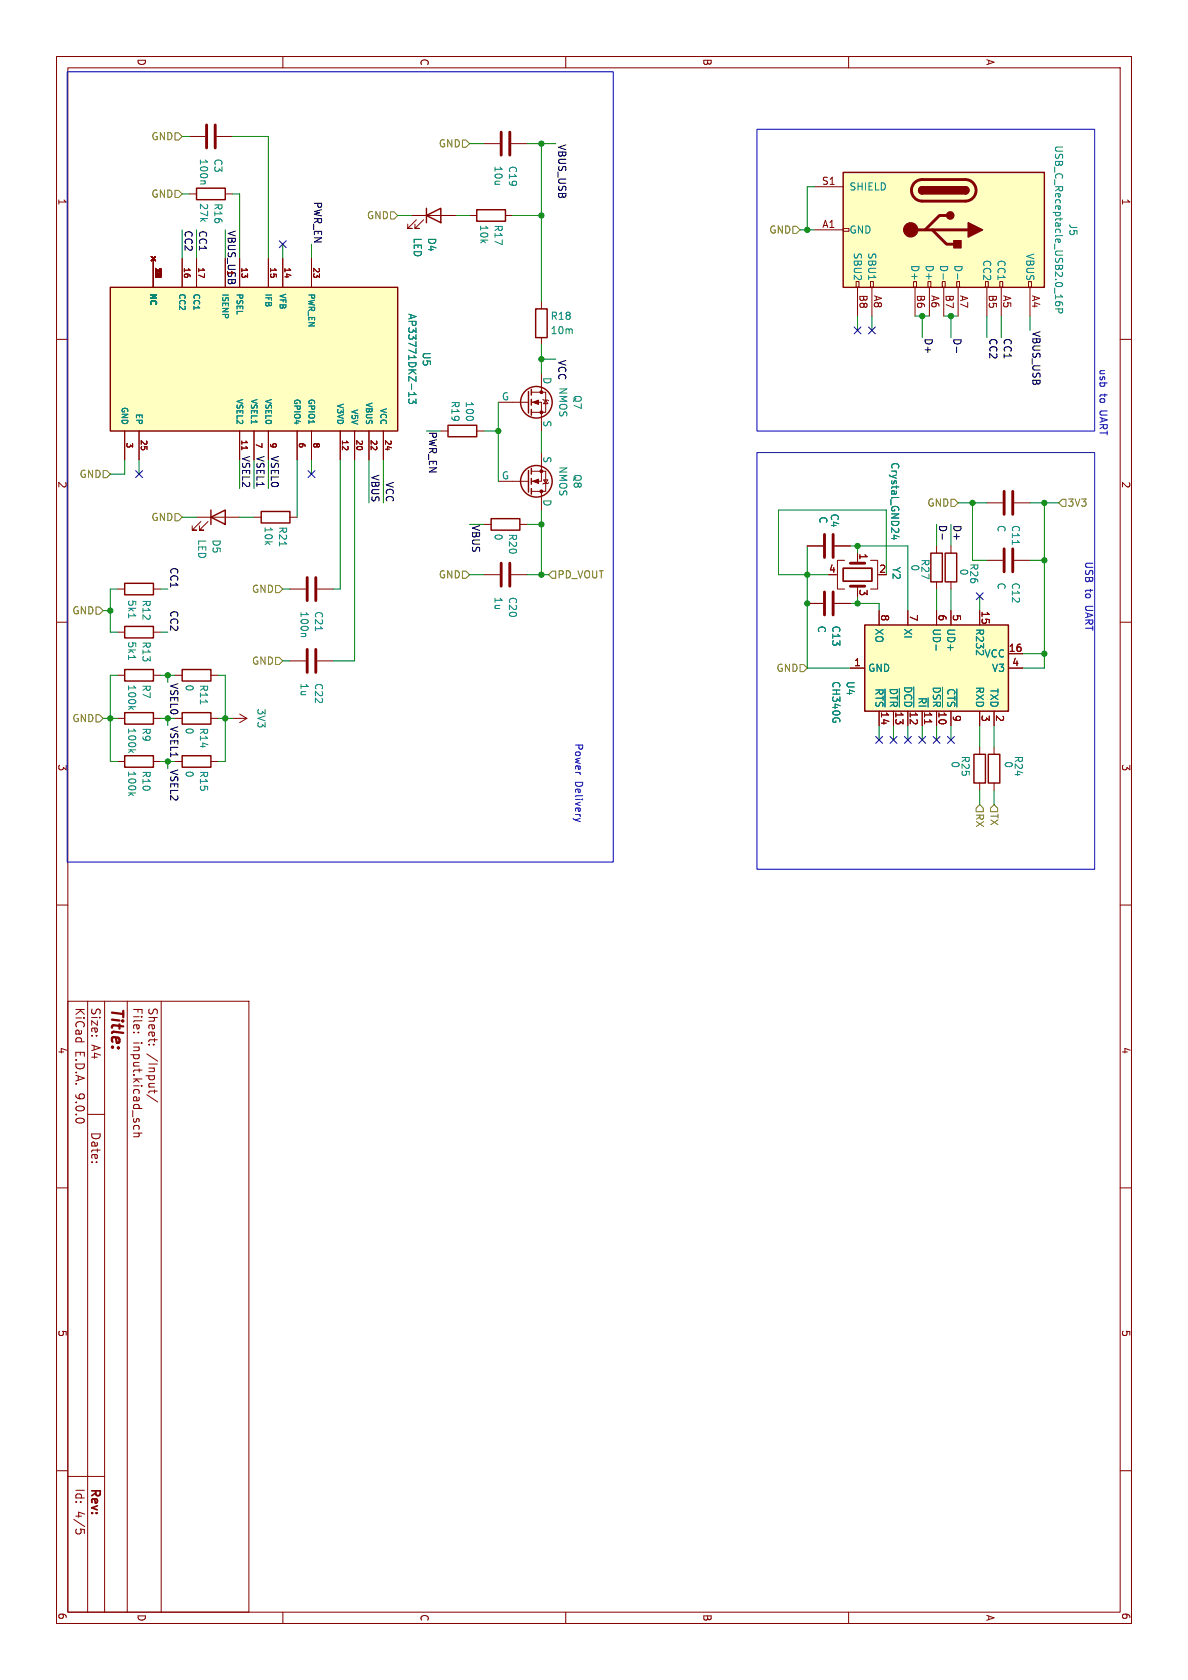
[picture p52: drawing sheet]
<svg xmlns="http://www.w3.org/2000/svg" width="210mm" height="297mm" viewBox="0 0 210 297" stroke-linecap="round" stroke-linejoin="round" font-family="sans-serif">
<defs><g id="words">
<text font-size="2.8" fill="#840000" x="19.1" y="178" transform="rotate(90 19.1 178)">Title:</text>
<g font-size="2.1" fill="#840000">
<text x="13.1" y="178" transform="rotate(90 13.1 178)">KiCad</text>
<text x="15.9" y="178" transform="rotate(90 15.9 178)">Size:</text>
<text x="23.3" y="178" transform="rotate(90 23.3 178)">File:</text>
<text x="26" y="178" transform="rotate(90 26 178)">Sheet:</text>
<text x="13.1" y="185.7" transform="rotate(90 13.1 185.7)">E.D.A.</text>
<text x="15.9" y="184.7" transform="rotate(90 15.9 184.7)">A4</text>
<text x="23.3" y="184.1" transform="rotate(90 23.3 184.1)">input.kicad_sch</text>
<text x="26" y="186.2" transform="rotate(90 26 186.2)">/Input/</text>
<text x="13.1" y="193.3" transform="rotate(90 13.1 193.3)">9.0.0</text>
<text x="15.9" y="200" transform="rotate(90 15.9 200)">Date:</text>
<text x="13.1" y="263" transform="rotate(90 13.1 263)">Id:</text>
<text x="15.7" y="263" transform="rotate(90 15.7 263)">Rev:</text>
<text x="13.1" y="267.1" transform="rotate(90 13.1 267.1)">4/5</text>
</g>
<g font-size="1.8" fill="#840000">
<text x="24.1" y="10.2" transform="rotate(90 24.1 10.2)">D</text>
<text x="74.1" y="10.2" transform="rotate(90 74.1 10.2)">C</text>
<text x="124.1" y="10.2" transform="rotate(90 124.1 10.2)">B</text>
<text x="174.1" y="10.3" transform="rotate(90 174.1 10.3)">A</text>
<text x="10.1" y="35" transform="rotate(90 10.1 35)">1</text>
<text x="145.2" y="32.8">S1</text>
<text x="198.1" y="35" transform="rotate(90 198.1 35)">1</text>
<text x="145.3" y="40.4">A1</text>
<text x="151.8" y="52" transform="rotate(90 151.8 52)">B8</text>
<text x="154.4" y="52.1" transform="rotate(90 154.4 52.1)">A8</text>
<text x="162" y="52" transform="rotate(90 162 52)">B6</text>
<text x="164.5" y="52.1" transform="rotate(90 164.5 52.1)">A6</text>
<text x="167.1" y="52" transform="rotate(90 167.1 52)">B7</text>
<text x="169.6" y="52.1" transform="rotate(90 169.6 52.1)">A7</text>
<text x="174.7" y="52" transform="rotate(90 174.7 52)">B5</text>
<text x="177.2" y="52.1" transform="rotate(90 177.2 52.1)">A5</text>
<text x="182.3" y="52.1" transform="rotate(90 182.3 52.1)">A4</text>
<text x="10.1" y="85" transform="rotate(90 10.1 85)">2</text>
<text x="198.1" y="85" transform="rotate(90 198.1 85)">2</text>
<text x="146.4" y="101.3">4</text>
<text x="151.8" y="97.7" transform="rotate(90 151.8 97.7)">1</text>
<text x="155.3" y="101.3">2</text>
<text x="151.8" y="104.1" transform="rotate(90 151.8 104.1)">3</text>
<text x="173.4" y="107.9" transform="rotate(90 173.4 107.9)">15</text>
<text x="155.7" y="108.5" transform="rotate(90 155.7 108.5)">8</text>
<text x="160.7" y="108.5" transform="rotate(90 160.7 108.5)">7</text>
<text x="165.8" y="108.5" transform="rotate(90 165.8 108.5)">6</text>
<text x="168.4" y="108.5" transform="rotate(90 168.4 108.5)">5</text>
<text x="150.9" y="117.9">1</text>
<text x="178.2" y="115.3">16</text>
<text x="178.8" y="117.9">4</text>
<text x="155.7" y="125.7" transform="rotate(90 155.7 125.7)">14</text>
<text x="158.2" y="125.7" transform="rotate(90 158.2 125.7)">13</text>
<text x="160.7" y="125.7" transform="rotate(90 160.7 125.7)">12</text>
<text x="163.3" y="125.7" transform="rotate(90 163.3 125.7)">11</text>
<text x="165.8" y="125.7" transform="rotate(90 165.8 125.7)">10</text>
<text x="168.4" y="126.3" transform="rotate(90 168.4 126.3)">9</text>
<text x="173.4" y="126.3" transform="rotate(90 173.4 126.3)">3</text>
<text x="176" y="126.3" transform="rotate(90 176 126.3)">2</text>
<text x="10.1" y="135" transform="rotate(90 10.1 135)">3</text>
<text x="198.1" y="135" transform="rotate(90 198.1 135)">3</text>
<text x="10.1" y="185" transform="rotate(90 10.1 185)">4</text>
<text x="198.1" y="185" transform="rotate(90 198.1 185)">4</text>
<text x="10.1" y="235" transform="rotate(90 10.1 235)">5</text>
<text x="198.1" y="235" transform="rotate(90 198.1 235)">5</text>
<text x="10.1" y="285" transform="rotate(90 10.1 285)">6</text>
<text x="24.1" y="285.3" transform="rotate(90 24.1 285.3)">D</text>
<text x="74.1" y="285.3" transform="rotate(90 74.1 285.3)">C</text>
<text x="124.1" y="285.3" transform="rotate(90 124.1 285.3)">B</text>
<text x="174.1" y="285.4" transform="rotate(90 174.1 285.4)">A</text>
<text x="198.1" y="285" transform="rotate(90 198.1 285)">6</text>
</g>
<g font-size="1.8" fill="#848400">
<text x="26.7" y="25">GND</text>
<text x="77.5" y="26.3">GND</text>
<text x="26.7" y="35.1">GND</text>
<text x="64.8" y="39">GND</text>
<text x="135.9" y="41.5">GND</text>
<text x="14" y="84.7">GND</text>
<text x="163.8" y="89.8">GND</text>
<text x="188.6" y="89.8">3V3</text>
<text x="26.7" y="92.3">GND</text>
<text x="44.4" y="105">GND</text>
<text x="77.5" y="102.5">GND</text>
<text x="98.4" y="102.5">PD_VOUT</text>
<text x="12.7" y="108.8">GND</text>
<text x="44.4" y="117.7">GND</text>
<text x="137.2" y="119">GND</text>
<text x="12.7" y="127.9">GND</text>
<text x="172.3" y="143.7" transform="rotate(90 172.3 143.7)">RX</text>
<text x="174.9" y="143.7" transform="rotate(90 174.9 143.7)">TX</text>
</g>
<g font-size="1.8" fill="#008484">
<text x="35.1" y="27.9" transform="rotate(90 35.1 27.9)">100n</text>
<text x="37.7" y="27.9" transform="rotate(90 37.7 27.9)">C3</text>
<text x="87.2" y="29.2" transform="rotate(90 87.2 29.2)">10u</text>
<text x="89.8" y="29.2" transform="rotate(90 89.8 29.2)">C19</text>
<text x="186.3" y="25.6" transform="rotate(90 186.3 25.6)">USB_C_Receptacle_USB2.0_16P</text>
<text x="35.1" y="35.8" transform="rotate(90 35.1 35.8)">27k</text>
<text x="37.7" y="35.8" transform="rotate(90 37.7 35.8)">R16</text>
<text x="150.1" y="33.9">SHIELD</text>
<text x="72.9" y="41.9" transform="rotate(90 72.9 41.9)">LED</text>
<text x="75.5" y="41.9" transform="rotate(90 75.5 41.9)">D4</text>
<text x="84.7" y="39.6" transform="rotate(90 84.7 39.6)">10k</text>
<text x="87.2" y="39.6" transform="rotate(90 87.2 39.6)">R17</text>
<text x="150.1" y="41.5">GND</text>
<text x="188.8" y="39.4" transform="rotate(90 188.8 39.4)">J5</text>
<text x="150.7" y="44.6" transform="rotate(90 150.7 44.6)">SBU2</text>
<text x="153.3" y="44.6" transform="rotate(90 153.3 44.6)">SBU1</text>
<text x="160.9" y="46.7" transform="rotate(90 160.9 46.7)">D+</text>
<text x="163.4" y="46.7" transform="rotate(90 163.4 46.7)">D+</text>
<text x="166" y="46.7" transform="rotate(90 166 46.7)">D-</text>
<text x="168.5" y="46.7" transform="rotate(90 168.5 46.7)">D-</text>
<text x="173.6" y="45.8" transform="rotate(90 173.6 45.8)">CC2</text>
<text x="176.1" y="45.8" transform="rotate(90 176.1 45.8)">CC1</text>
<text x="181.2" y="44.7" transform="rotate(90 181.2 44.7)">VBUS</text>
<text x="72" y="55.3" transform="rotate(90 72 55.3)">AP33771DKZ-13</text>
<text x="97.2" y="56.7">R18</text>
<text x="97.2" y="59.3">10m</text>
<text x="74.5" y="62.1" transform="rotate(90 74.5 62.1)">U5</text>
<text x="79.6" y="70.8" transform="rotate(90 79.6 70.8)">R19</text>
<text x="82.1" y="70.8" transform="rotate(90 82.1 70.8)">100</text>
<text x="88.6" y="70.9">G</text>
<text x="96" y="66.6" transform="rotate(90 96 66.6)">D</text>
<text x="101.2" y="69.7" transform="rotate(90 101.2 69.7)">Q7</text>
<text x="96" y="74.2" transform="rotate(90 96 74.2)">S</text>
<text x="96" y="80.6" transform="rotate(90 96 80.6)">S</text>
<text x="98.7" y="82.3" transform="rotate(90 98.7 82.3)">NMOS</text>
<text x="101.2" y="83.7" transform="rotate(90 101.2 83.7)">Q8</text>
<text x="157.3" y="81.6" transform="rotate(90 157.3 81.6)">Crystal_GND24</text>
<text x="88.6" y="84.8">G</text>
<text x="96" y="88.2" transform="rotate(90 96 88.2)">D</text>
<text x="34.8" y="95.3" transform="rotate(90 34.8 95.3)">LED</text>
<text x="37.4" y="95.3" transform="rotate(90 37.4 95.3)">D5</text>
<text x="46.6" y="93" transform="rotate(90 46.6 93)">10k</text>
<text x="49.1" y="93" transform="rotate(90 49.1 93)">R21</text>
<text x="87.2" y="94.2" transform="rotate(90 87.2 94.2)">0</text>
<text x="89.8" y="94.2" transform="rotate(90 89.8 94.2)">R20</text>
<text x="144.6" y="91.2" transform="rotate(90 144.6 91.2)">C</text>
<text x="146.7" y="90.7" transform="rotate(90 146.7 90.7)">C4</text>
<text x="176.1" y="92.7" transform="rotate(90 176.1 92.7)">C</text>
<text x="178.7" y="92.7" transform="rotate(90 178.7 92.7)">C11</text>
<text x="157.6" y="100.1" transform="rotate(90 157.6 100.1)">Y2</text>
<text x="160.9" y="99.7" transform="rotate(90 160.9 99.7)">0</text>
<text x="162.7" y="98.7" transform="rotate(90 162.7 98.7)">R27</text>
<text x="169.5" y="100.4" transform="rotate(90 169.5 100.4)">0</text>
<text x="171.3" y="99.5" transform="rotate(90 171.3 99.5)">R26</text>
<text x="22.4" y="105.9" transform="rotate(90 22.4 105.9)">5k1</text>
<text x="25" y="105.9" transform="rotate(90 25 105.9)">R12</text>
<text x="52.9" y="108" transform="rotate(90 52.9 108)">100n</text>
<text x="55.5" y="108" transform="rotate(90 55.5 108)">C21</text>
<text x="87.2" y="105.4" transform="rotate(90 87.2 105.4)">1u</text>
<text x="89.8" y="105.4" transform="rotate(90 89.8 105.4)">C20</text>
<text x="176.1" y="102.9" transform="rotate(90 176.1 102.9)">C</text>
<text x="178.7" y="102.9" transform="rotate(90 178.7 102.9)">C12</text>
<text x="22.4" y="113.3" transform="rotate(90 22.4 113.3)">5k1</text>
<text x="25" y="113.3" transform="rotate(90 25 113.3)">R13</text>
<text x="144.4" y="110.5" transform="rotate(90 144.4 110.5)">C</text>
<text x="146.9" y="110.5" transform="rotate(90 146.9 110.5)">C13</text>
<text x="154.5" y="111" transform="rotate(90 154.5 111)">XO</text>
<text x="159.6" y="111" transform="rotate(90 159.6 111)">XI</text>
<text x="164.7" y="111" transform="rotate(90 164.7 111)">UD-</text>
<text x="167.2" y="111" transform="rotate(90 167.2 111)">UD+</text>
<text x="172.3" y="111" transform="rotate(90 172.3 111)">R232</text>
<text x="153.4" y="119">GND</text>
<text x="173.9" y="116.4">VCC</text>
<text x="175.2" y="119">V3</text>
<text x="22.4" y="120.9" transform="rotate(90 22.4 120.9)">100k</text>
<text x="25" y="120.9" transform="rotate(90 25 120.9)">R7</text>
<text x="32.6" y="120.9" transform="rotate(90 32.6 120.9)">0</text>
<text x="35.1" y="120.9" transform="rotate(90 35.1 120.9)">R11</text>
<text x="45.3" y="125.1" transform="rotate(90 45.3 125.1)">3V3</text>
<text x="52.9" y="120.7" transform="rotate(90 52.9 120.7)">1u</text>
<text x="55.5" y="120.7" transform="rotate(90 55.5 120.7)">C22</text>
<text x="146.9" y="120.3" transform="rotate(90 146.9 120.3)">CH340G</text>
<text x="149.5" y="120.3" transform="rotate(90 149.5 120.3)">U4</text>
<text x="154.5" y="121.6" transform="rotate(90 154.5 121.6)">~{RTS}</text>
<text x="157.1" y="121.5" transform="rotate(90 157.1 121.5)">~{DTR}</text>
<text x="159.6" y="121.2" transform="rotate(90 159.6 121.2)">~{DCD}</text>
<text x="162.2" y="123.1" transform="rotate(90 162.2 123.1)">~{RI}</text>
<text x="164.7" y="121.3" transform="rotate(90 164.7 121.3)">~{DSR}</text>
<text x="167.2" y="121.6" transform="rotate(90 167.2 121.6)">~{CTS}</text>
<text x="172.3" y="121.3" transform="rotate(90 172.3 121.3)">RXD</text>
<text x="174.9" y="121.6" transform="rotate(90 174.9 121.6)">TXD</text>
<text x="22.4" y="128.5" transform="rotate(90 22.4 128.5)">100k</text>
<text x="25" y="128.5" transform="rotate(90 25 128.5)">R9</text>
<text x="32.6" y="128.5" transform="rotate(90 32.6 128.5)">0</text>
<text x="35.1" y="128.5" transform="rotate(90 35.1 128.5)">R14</text>
<text x="22.4" y="136.2" transform="rotate(90 22.4 136.2)">100k</text>
<text x="25" y="136.2" transform="rotate(90 25 136.2)">R10</text>
<text x="32.6" y="136.2" transform="rotate(90 32.6 136.2)">0</text>
<text x="35.1" y="136.2" transform="rotate(90 35.1 136.2)">R15</text>
<text x="168" y="134.5" transform="rotate(90 168 134.5)">0</text>
<text x="169.8" y="133.5" transform="rotate(90 169.8 133.5)">R25</text>
<text x="177.4" y="134.5" transform="rotate(90 177.4 134.5)">0</text>
<text x="179.2" y="133.5" transform="rotate(90 179.2 133.5)">R24</text>
</g>
<g font-size="1.8">
<text x="98.6" y="25.4" transform="rotate(90 98.6 25.4)">VBUS_USB</text>
<text x="55.4" y="35.5" transform="rotate(90 55.4 35.5)">PWR_EN</text>
<text x="32.6" y="40.6" transform="rotate(90 32.6 40.6)">CC2</text>
<text x="35.1" y="40.6" transform="rotate(90 35.1 40.6)">CC1</text>
<text x="40.2" y="40.6" transform="rotate(90 40.2 40.6)">VBUS_USB</text>
<text x="163.4" y="59.7" transform="rotate(90 163.4 59.7)">D+</text>
<text x="168.4" y="59.7" transform="rotate(90 168.4 59.7)">D-</text>
<text x="174.8" y="59.7" transform="rotate(90 174.8 59.7)">CC2</text>
<text x="177.3" y="59.7" transform="rotate(90 177.3 59.7)">CC1</text>
<text x="182.4" y="58.4" transform="rotate(90 182.4 58.4)">VBUS_USB</text>
<text x="98.6" y="63.5" transform="rotate(90 98.6 63.5)">VCC NMOS</text>
<text x="75.7" y="76.2" transform="rotate(90 75.7 76.2)">PWR_EN</text>
<text x="42.7" y="80.5" transform="rotate(90 42.7 80.5)">VSEL2</text>
<text x="45.3" y="80.5" transform="rotate(90 45.3 80.5)">VSEL1</text>
<text x="47.8" y="80.5" transform="rotate(90 47.8 80.5)">VSEL0</text>
<text x="65.6" y="83.8" transform="rotate(90 65.6 83.8)">VBUS</text>
<text x="68.1" y="85.1" transform="rotate(90 68.1 85.1)">VCC</text>
<text x="83.4" y="92.7" transform="rotate(90 83.4 92.7)">VBUS</text>
<text x="165.9" y="92.7" transform="rotate(90 165.9 92.7)">D-</text>
<text x="168.4" y="92.7" transform="rotate(90 168.4 92.7)">D+</text>
<text x="30" y="100.2" transform="rotate(90 30 100.2)">CC1</text>
<text x="30" y="107.8" transform="rotate(90 30 107.8)">CC2</text>
<text x="30" y="120.6" transform="rotate(90 30 120.6)">VSEL0</text>
<text x="30" y="128.3" transform="rotate(90 30 128.3)">VSEL1</text>
<text x="30" y="135.9" transform="rotate(90 30 135.9)">VSEL2</text>
</g>
<g font-size="1.8" fill="#0000c2">
<text x="194.2" y="65.1" transform="rotate(90 194.2 65.1)">usb</text>
<text x="194.2" y="69.6" transform="rotate(90 194.2 69.6)">to</text>
<text x="194.2" y="72.7" transform="rotate(90 194.2 72.7)">UART</text>
<text x="191.6" y="99.2" transform="rotate(90 191.6 99.2)">USB</text>
<text x="191.6" y="104.1" transform="rotate(90 191.6 104.1)">to</text>
<text x="191.6" y="107.2" transform="rotate(90 191.6 107.2)">UART</text>
<text x="101.4" y="131.3" transform="rotate(90 101.4 131.3)">Power</text>
<text x="101.4" y="138.1" transform="rotate(90 101.4 138.1)">Delivery</text>
</g>
<g font-size="1.4" fill="#840000">
<text x="27.4" y="47.6" transform="rotate(90 27.4 47.6)">58</text>
<text x="27.4" y="47.6" transform="rotate(90 27.4 47.6)">5</text>
<text x="32.5" y="47.2" transform="rotate(90 32.5 47.2)">16</text>
<text x="35" y="47.2" transform="rotate(90 35 47.2)">17</text>
<text x="40.1" y="47.6" transform="rotate(90 40.1 47.6)">1</text>
<text x="42.6" y="47.2" transform="rotate(90 42.6 47.2)">13</text>
<text x="47.7" y="47.2" transform="rotate(90 47.7 47.2)">15</text>
<text x="50.2" y="47.2" transform="rotate(90 50.2 47.2)">14</text>
<text x="55.3" y="47.2" transform="rotate(90 55.3 47.2)">23</text>
<text x="24.8" y="77.6" transform="rotate(90 24.8 77.6)">25</text>
<text x="42.6" y="77.6" transform="rotate(90 42.6 77.6)">11</text>
<text x="60.4" y="77.6" transform="rotate(90 60.4 77.6)">12</text>
<text x="62.9" y="77.6" transform="rotate(90 62.9 77.6)">20</text>
<text x="65.5" y="77.6" transform="rotate(90 65.5 77.6)">22</text>
<text x="68" y="77.6" transform="rotate(90 68 77.6)">24</text>
<text x="22.3" y="78.1" transform="rotate(90 22.3 78.1)">3</text>
<text x="45.2" y="78.1" transform="rotate(90 45.2 78.1)">7</text>
<text x="47.7" y="78.1" transform="rotate(90 47.7 78.1)">9</text>
<text x="52.8" y="78.1" transform="rotate(90 52.8 78.1)">6</text>
<text x="55.3" y="78.1" transform="rotate(90 55.3 78.1)">8</text>
</g>
<g font-size="1.4" fill="#008484">
<text x="26.4" y="51.8" transform="rotate(90 26.4 51.8)">NC</text>
<text x="31.5" y="51.8" transform="rotate(90 31.5 51.8)">CC2</text>
<text x="34" y="51.8" transform="rotate(90 34 51.8)">CC1</text>
<text x="39.1" y="51.8" transform="rotate(90 39.1 51.8)">ISENP</text>
<text x="41.6" y="51.8" transform="rotate(90 41.6 51.8)">PSEL</text>
<text x="46.7" y="51.8" transform="rotate(90 46.7 51.8)">IFB</text>
<text x="49.2" y="51.8" transform="rotate(90 49.2 51.8)">VFB</text>
<text x="54.3" y="51.8" transform="rotate(90 54.3 51.8)">PWR_EN</text>
<text x="21.3" y="71.8" transform="rotate(90 21.3 71.8)">GND</text>
<text x="41.6" y="70.4" transform="rotate(90 41.6 70.4)">VSEL2</text>
<text x="44.2" y="70.4" transform="rotate(90 44.2 70.4)">VSEL1</text>
<text x="46.7" y="70.4" transform="rotate(90 46.7 70.4)">VSEL0</text>
<text x="51.8" y="70.4" transform="rotate(90 51.8 70.4)">GPIO4</text>
<text x="54.3" y="70.4" transform="rotate(90 54.3 70.4)">GPIO1</text>
<text x="59.4" y="71.2" transform="rotate(90 59.4 71.2)">V3VD</text>
<text x="64.5" y="71" transform="rotate(90 64.5 71)">VBUS</text>
<text x="23.8" y="73" transform="rotate(90 23.8 73)">EP</text>
<text x="61.9" y="72.2" transform="rotate(90 61.9 72.2)">V5V</text>
<text x="67" y="72" transform="rotate(90 67 72)">VCC</text>
</g>
</g></defs>
<g fill="none" stroke="#840000" stroke-width=".18">
<path d="M10 10h190v277h-190zM12 12h186v273h-186zM50 10v2M100 10v2M150 10v2M10 60h2M198 60h2M142.7 96.5h2.8M147.5 96.5h2.8M10 110h2M198 110h2M10 160h2"/>
<path d="M12 177h32v108h-32zM15.5 177v108M18.5 177v108M22.5 177v108M28.5 177v108M198 160h2M15.5 197h3M23.6 182.5h.2M23.8 199l-.2 .2 .1 .5M24.4 182.5h.1M24.5 199l.1 .2-.1 .5M26 193.5l1.9 1.3"/>
<path d="M26.3 184.7h.2M27.1 184.7h.1M27.3 192.7v.5M27.8 192.9h-1.3l-.2 .3M10 210h2M23.6 200.3h1.5M24.5 200.3l.1 .2-.1 .4-.9 .1M198 210h2M10 260h2M12 261h6.5M13.4 270.5v.4l.3 .3 .6-.2v-.5M14.9 270.4v.7"/>
<path d="M198 260h2M50 285v2M100 285v2M150 285v2"/>
</g>
<path d="M145.7 94.5v4M147.3 94.5v4" fill="none" stroke="#840000" stroke-width=".51"/>
<path d="M149 30.5h35.6v20.3h-35.6z" fill="#ffffc2"/>
<g fill="none" stroke="#840000" stroke-width=".18">
<path d="M144 33h5M144 40.6h5M149 40.4h1.1v.5h-1.1zM151.3 49.8h.5v1h-.5zM151.6 50.8v5.1M153.9 49.8h.5v1h-.5zM154.1 50.8v5.1M161.5 49.8h.5v1h-.5zM161.7 50.8v5.1M164 49.8h.5v1h-.5zM164.3 50.8v5.1M166.6 49.8h.5v1h-.5z"/>
<path d="M166.8 50.8v5.1M169.1 49.8h.5v1h-.5zM169.4 50.8v5.1M174.2 49.8h.5v1h-.5zM174.4 50.8v5.1M176.7 49.8h.5v1h-.5zM177 50.8v5.1M181.8 49.8h.5v1h-.5zM182.1 50.8v5.1M168.1 96.5v1.3M174.4 88.9h2.8M179.3 88.9h2.8"/>
<path d="M20.8 119.4h1.2M27.1 119.4h1.3M168.1 102.9v1.2M20.8 134.6h1.2M20.8 127h1.2M27.1 134.6h1.3M27.1 127h1.3"/>
</g>
<path d="M149 30.5h35.6v20.3h-35.6zM163 33a.64 .64 0 0 0-.6 .6 .64 .64 0 0 0 .6 .7M170.6 33a.64 .64 0 0 1 .7 .6 .64 .64 0 0 1-.7 .7M167.1 97.8h2v5.1h-2zM22 118.4h5.1v2h-5.1zM22 133.6h5.1v2h-5.1zM22 126h5.1v2h-5.1z" fill="none" stroke="#840000" stroke-width=".25"/>
<path d="M161.7 32.3l.5-.4 .7-.1 7.7-.1a1.91 1.91 0 0 1 1.9 1.9 1.91 1.91 0 0 1-1.9 2h-7.6a1.91 1.91 0 0 1-1.7-1.2 1.91 1.91 0 0 1 .4-2.1zM167.3 38.1h-1.2l-2.6 2.5M161 40.6h10.1M164.8 40.6l2.5 2.6h1.3M177.5 86.9v4M179 86.9v4" fill="none" stroke="#840000" stroke-width=".51"/>
<g fill="#840000" stroke="#840000" stroke-width=".25">
<path d="M163 33h7.6v1.3h-7.6z"/>
<path d="M170.6 33a.64 .64 0 0 1 .7 .6 .64 .64 0 0 1-.7 .7z"/>
<path d="M162.6 33.2l.4-.2v1.3a.64 .64 0 0 1-.6-.4 .64 .64 0 0 1 .2-.7z"/>
<path d="M171.1 39.4l2.6 1.2-2.6 1.3z"/>
<path d="M168.6 42.5h1.3v1.3h-1.3z"/>
<circle cx="168" cy="38.1" r=".63"/>
</g>
<circle cx="161" cy="40.6" r="1.27" fill="#840000" stroke="#840000" stroke-width=".18"/>
<path d="M166.7 48.4v1M169.3 48.4v1M186.6 54.6h1.2l-.1 .7h-.3l-.2-.1v-.6M187.1 53.3l.3 .3v.2l-.3 .3-.5-.2v-.3l.1-.2a.84 .84 0 0 1 1.1 .3v.2M178.9 95.5v.8M23.1 124.9l.5 .5M23.1 132.6l.5 .4M23.2 125.1l-.5 .3M23.2 132.7l-.5 .3M23.1 140.2l.5 .5M23.2 140.3l-.5 .4" fill="none" stroke="#008484" stroke-width=".18"/>
<path d="M152.9 110.5h25.4v15.2h-25.4z" fill="#ffffc2"/>
<path d="M34.7 33.3h5.1v2h-5.1zM79.2 75.2h5.1v2h-5.1zM37.3 91.4l2.5-1.2v2.5zM37.3 90.2v2.5M86.8 91.7h5.1v2h-5.1zM164.5 97.8h2.1v5.1h-2.1zM152.9 110.5h25.4v15.2h-25.4zM172.2 133.3h2v5.1h-2zM174.7 133.3h2v5.1h-2z" fill="none" stroke="#840000" stroke-width=".25"/>
<g fill="none" stroke="#840000" stroke-width=".18">
<path d="M33.5 34.3h1.2M39.8 34.3h1.3M85.5 25.4h2.8M90.4 25.4h2.8M77.9 76.2h1.3M84.3 76.2h1.2M34.7 91.4h7.7M35.5 92.2l-1.5 1.5h.7h-.7v-.7M36.8 92.2l-1.6 1.5h.8h-.8v-.7M85.5 92.7h1.3M91.9 92.7h1.3M149.3 99.1h-1.3v5h1.3"/>
<path d="M151.6 97.8v1.8M153.9 99.1h1.2v5h-1.2M165.6 96.5v1.3M174.4 99.1h2.8M179.3 99.1h2.8M85.5 101.6h2.8M90.4 101.6h2.8M142.7 106.7h2.8M147.5 106.7h2.8M147.8 101.6h.2M150.3 118.1h2.6M155.4 107.9v2.6"/>
<path d="M160.5 107.9v2.6M165.6 102.9v1.2M165.6 107.9v2.6M168.1 107.9v2.6M173.2 107.9v2.6M178.3 115.6h2.5M178.3 118.1h2.5M41.1 127h2.5M42.4 126.2l1.2 .8M43.6 127l-1.2 .8M155.4 125.7v2.6M157.9 125.7v2.6"/>
<path d="M160.5 125.7v2.6M163 125.7v2.6M163.4 127.2v.8M165.6 125.7v2.6M168.1 125.7v2.6M173.2 125.7v2.6M173.2 132.1v1.2M173.2 138.4v1.3M175.7 125.7v2.6M175.7 132.1v1.2M175.7 138.4v1.3"/>
</g>
<path d="M157.6 95.2h.9M158.9 94.9l-.9-.3v.8M165.5 114v1M156.4 121.8v3.2M159 121.7v3.3M161.5 121.4v3.6M166.6 121.5v3.5M169.1 121.8v3.2" fill="none" stroke="#008484" stroke-width=".18"/>
<path d="M88.6 23.4v4M90.1 23.4v4M88.6 99.6v4M90.1 99.6v4M150.3 99.6h2.6M177.5 97v4.1M179 97v4.1M145.7 104.6v4.1M147.3 104.6v4.1M150.3 103.6h2.6" fill="none" stroke="#840000" stroke-width=".51"/>
<path d="M149 100.5h5.1v2.2h-5.1z" fill="none" stroke="#840000" stroke-width=".3"/>
<path d="M19.5 50.8h50.8v25.4h-50.8z" fill="#ffffc2"/>
<g fill="none" stroke="#840000" stroke-width=".25">
<path d="M75.4 38.1l2.5-1.3v2.6zM75.4 36.8v2.6M84.3 37.1h5.1v2h-5.1zM19.5 50.8h50.8v25.4h-50.8zM94.7 54.6h2v5.1h-2zM93.4 69.2v3.8M93.9 68.8v1M93.9 70.6v1M93.9 72.4v1M46.2 90.4h5.1v2.1h-5.1zM93.4 83.2v3.8M93.9 82.8v1"/>
<path d="M93.9 84.6v1M93.9 86.4v1M22 110.7h5.1v2.1h-5.1zM22 103.1h5.1v2.1h-5.1zM32.2 118.4h5.1v2h-5.1zM32.2 133.6h5.1v2h-5.1zM32.2 126h5.1v2h-5.1z"/>
<circle cx="94.8" cy="71.1" r="2.79"/>
<circle cx="94.8" cy="85.1" r="2.79"/>
</g>
<g fill="none" stroke="#840000" stroke-width=".18">
<path d="M33.5 24.1h2.8M38.3 24.1h2.8M72.8 38.1h7.7M73.6 38.9l-1.5 1.5h.7h-.7v-.8M74.9 38.9l-1.5 1.5h.7h-.7v-.8M83 38.1h1.3M89.4 38.1h1.2M26.7 45.3l.8 .8M27.1 45.7v5.1M27.5 45.3l-.8 .8M32.2 45.7v5.1M34.7 45.7v5.1"/>
<path d="M39.8 45.7v5.1M42.4 45.7v5.1M47.4 45.7v5.1M50 45.7v5.1M55.1 45.7v5.1M95.7 53.3v1.3M95.7 59.7v1.3M22 76.2v5.1M24.6 76.2v5.1M42.4 76.2v5.1M42.7 78.9v.6M44.9 76.2v5.1"/>
<path d="M47.4 76.2v5.1M52.5 76.2v5.1M55.1 76.2v5.1M60.1 76.2v5.1M62.7 76.2v5.1M65.2 76.2v5.1M67.8 76.2v5.1M88.1 71.1h5.3M93.9 69.3h2.6v3.6h-2.6M93.9 71.1h1.8v5.1M95.7 66v3.3M96 70.6l.1 .1h.7l.2 .2"/>
<path d="M96.5 70.7l.3 .7h-.7zM44.9 91.4h1.3M51.3 91.4h1.2M88.1 85.1h5.3M93.9 83.3h2.6v3.6h-2.6M95.7 80v5.1h-1.8M95.7 86.9v3.3M96.1 84.8h.7l-.3 .7zM97 85.3l-.2 .2h-.7l-.1 .1M142.7 96.5h2.8M147.5 96.5h2.8M151.6 97.8v1.3"/>
<path d="M20.8 104.1h1.2M20.8 111.8h1.2M27.1 104.1h1.3M27.1 111.8h1.3M30.9 119.4h1.3M37.3 119.4h1.3M51.3 104.1h2.7M51.3 116.8h2.7M56.1 104.1h2.8M56.1 116.8h2.8M142.7 106.7h2.8M147.5 106.7h2.8"/>
<path d="M150.3 118.1h2.6M155.4 107.9v2.6M160.5 107.9v2.6M165.6 107.9v2.6M168.1 107.9v2.6M173.2 107.9v2.6M178.3 115.6h2.5M178.3 118.1h2.5M30.9 134.6h1.3M30.9 127h1.3M37.3 134.6h1.3M37.3 127h1.3"/>
<path d="M155.4 125.7v2.6M157.9 125.7v2.6M160.5 125.7v2.6M163 125.7v2.6M163.4 127.2v.8M165.6 125.7v2.6M168.1 125.7v2.6M173.2 125.7v2.6M175.7 125.7v2.6"/>
</g>
<g fill="none" stroke="#008484" stroke-width=".18">
<path d="M36.3 32.3l-.2 .2h-.7M72.3 69.4v.7M72.4 70.5l-.1 .6 .2 .2h.4l.1-.4 .5 .4v-.8M73.2 69.4l.3 .4h-1.2M49.4 95.8v.7M157.6 95.2h.9M158.9 94.9l-.9-.3v.8M22.7 108.5v.7M22.7 115.9v.7M54.1 112.4l-.2 .1h-.7M55.8 110.8v.7M165.5 114v1"/>
<path d="M35.4 123.7v.8M156.4 121.8v3.2M159 121.7v3.3M161.5 121.4v3.6M166.6 121.5v3.5M169.1 121.8v3.2"/>
</g>
<path d="M36.5 22.1v4.1M38 22.1v4.1M54.3 102.1v4.1M54.3 114.8v4.1M55.8 102.1v4.1M55.8 114.8v4.1" fill="none" stroke="#840000" stroke-width=".51"/>
<g fill="#840000" stroke="#840000" stroke-width=".18">
<path d="M94.2 71.1l1-.4v.8z"/>
<path d="M94.2 85.1l1-.4v.8z"/>
<circle cx="95.7" cy="69.3" r=".25"/>
<circle cx="95.7" cy="72.9" r=".25"/>
<circle cx="95.7" cy="86.9" r=".25"/>
<circle cx="95.7" cy="83.3" r=".25"/>
</g>
<g fill="none" stroke="#848400" stroke-width=".18">
<path d="M30.9 33.6h.7l.6 .7-.6 .6h-.7zM30.9 23.5h.7l.6 .6-.6 .7h-.7zM69 37.5h.7l.6 .6-.6 .6h-.7zM81.7 24.8h.7l.6 .6-.6 .6h-.7zM140.2 40h.6l.6 .6-.6 .7h-.6zM18.2 83.2h.7l.6 .6-.6 .7h-.7zM30.9 90.8h.7l.6 .6-.6 .7h-.7zM168.1 88.3h.6l.7 .6-.7 .6h-.6zM187.8 88.3h.6v1.2h-.6l-.7-.6zM17 107.3h.6l.6 .6-.6 .7h-.6zM48.7 103.5h.6l.7 .6-.7 .7h-.6zM48.7 116.2h.6l.7 .6-.7 .7h-.6z"/>
<path d="M81.7 101h.7l.6 .6-.6 .6h-.7zM97.6 101h.6v1.2h-.6l-.6-.6zM141.4 117.5h.7l.6 .6-.6 .6h-.7zM17 126.4h.6l.6 .6-.6 .6h-.6zM172.5 142.9l.7-.7 .6 .7v.6h-1.3zM175.1 142.9l.6-.7 .7 .7v.6h-1.3z"/>
</g>
<path d="M169.1 61.4v.9M166.6 94.4v.9" fill="none" stroke="#000" stroke-width=".18"/>
<g fill="none" stroke="#008400" stroke-width=".18">
<path d="M32.2 24.1h1.3M32.2 34.3h1.3M41.1 24.1h6.3v21.6M41.1 34.3h1.3v11.4M70.3 38.1h2.5M80.5 38.1h2.5M83 25.4h2.5M90.6 38.1h5.1M93.2 25.4h5M95.7 25.4v27.9M144 33h-1.3v7.6M32.2 40.6v5.1"/>
<path d="M34.7 40.6v5.1M39.8 40.6v5.1M50 43.2v2.5M55.1 43.2v2.5M141.4 40.6h2.6M151.6 55.9v2.5M154.1 55.9v2.5M161.7 55.9h2.6M163 55.9v3.8M166.8 55.9h2.6M168.1 55.9v3.8M174.4 55.9v3.8"/>
<path d="M177 55.9v3.8M182.1 55.9v2.5M75.4 76.2h2.5M85.5 76.2h2.6M88.1 71.1v14M95.7 61v5M95.7 76.2v3.8M95.7 63.5h2.5M22 81.3v2.5h-2.5M24.6 81.3v2.5M32.2 91.4h2.5M42.4 91.4h2.5"/>
<path d="M42.4 81.3v5.1M44.9 81.3v5.1M47.4 81.3v5.1M52.5 81.3v10.1M55.1 81.3v2.5M60.1 81.3v22.8h-1.2M62.7 81.3v35.5h-3.8M65.2 81.3v7.6M67.8 81.3v7.6M83 92.7h2.5M93.2 92.7h2.5M95.7 90.2v11.4"/>
<path d="M142.7 96.5v21.6h7.6M150.3 96.5h10.2v11.4M151.6 96.5v1.3M165.6 92.7v3.8M168.1 92.7v3.8M169.4 88.9h5M171.9 88.9v10.2h2.5M182.1 88.9h5M182.1 99.1h2.5M184.6 88.9v29.2h-3.8M18.2 107.9h1.3M20.8 104.1h-1.3v7.7h1.3"/>
<path d="M20.8 119.4h-1.3v15.2h1.3M28.4 104.1h1.3M28.4 111.8h1.3M28.4 119.4h2.5M29.7 119.4v1.2M38.6 119.4h1.2v15.2h-1.2M50 104.1h1.3M50 116.8h1.3M83 101.6h2.5M93.2 101.6h3.8M146.5 101.6h-8.9v-11.4h19.1v11.4M150.3 106.7h5.1v1.2"/>
<path d="M151.6 105.4v1.3M165.6 104.1v3.8M168.1 104.1v3.8M173.2 105.4v2.5M180.8 115.6h3.8M18.2 127h2.6M28.4 127h2.5M28.4 134.6h2.5M29.7 127v1.3M29.7 134.6v1.3M38.6 127h2.5M155.4 128.3v2.5"/>
<path d="M157.9 128.3v2.5M160.5 128.3v2.5M163 128.3v2.5M165.6 128.3v2.5M168.1 128.3v2.5M173.2 128.3v3.8M173.2 139.7v2.5M175.7 128.3v3.8M175.7 139.7v2.5"/>
</g>
<g fill="none" stroke="#000084" stroke-width=".18">
<path d="M49.4 42.6l1.2 1.2M50.6 42.6l-1.2 1.2M151 57.8l1.2 1.2M152.2 57.8l-1.2 1.2M153.5 57.8l1.2 1.2M154.7 57.8l-1.2 1.2M24 83.2l1.2 1.2M25.2 83.2l-1.2 1.2M54.5 83.2l1.2 1.2M55.7 83.2l-1.2 1.2M172.6 104.8l1.2 1.2M173.8 104.8l-1.2 1.2"/>
<path d="M154.8 130.2l1.2 1.2M156 130.2l-1.2 1.2M157.3 130.2l1.2 1.2M158.5 130.2l-1.2 1.2M159.9 130.2l1.2 1.2M161.1 130.2l-1.2 1.2M162.4 130.2l1.2 1.2M163.6 130.2l-1.2 1.2M164.9 130.2l1.3 1.2M166.2 130.2l-1.3 1.2M167.5 130.2l1.2 1.2M168.7 130.2l-1.2 1.2"/>
</g>
<path d="M11.9 12.7h96.5v139.7h-96.5zM133.8 22.9h59.7v53.3h-59.7zM133.8 80h59.7v73.7h-59.7zM101.7 145l.9 .3" fill="none" stroke="#0000c2" stroke-width=".18"/>
<g fill="#008400" stroke="#008400" stroke-width=".18">
<circle cx="95.7" cy="38.1" r=".46"/>
<circle cx="95.7" cy="25.4" r=".46"/>
<circle cx="142.7" cy="40.6" r=".46"/>
<circle cx="88.1" cy="76.2" r=".46"/>
<circle cx="95.7" cy="63.5" r=".46"/>
<circle cx="29.7" cy="127" r=".46"/>
<circle cx="29.7" cy="119.4" r=".46"/>
<circle cx="19.5" cy="127" r=".46"/>
<circle cx="19.5" cy="107.9" r=".46"/>
<circle cx="39.8" cy="127" r=".46"/>
<circle cx="95.7" cy="101.6" r=".46"/>
<circle cx="29.7" cy="134.6" r=".46"/>
<circle cx="95.7" cy="92.7" r=".46"/>
<circle cx="163" cy="55.9" r=".46"/>
<circle cx="168.1" cy="55.9" r=".46"/>
<circle cx="151.6" cy="106.7" r=".46"/>
<circle cx="142.7" cy="106.7" r=".46"/>
<circle cx="151.6" cy="96.5" r=".46"/>
<circle cx="142.7" cy="101.6" r=".46"/>
<circle cx="184.6" cy="115.6" r=".46"/>
<circle cx="184.6" cy="88.9" r=".46"/>
<circle cx="184.6" cy="99.1" r=".46"/>
<circle cx="171.9" cy="88.9" r=".46"/>
</g>
<use href="#words"/>
</svg>
